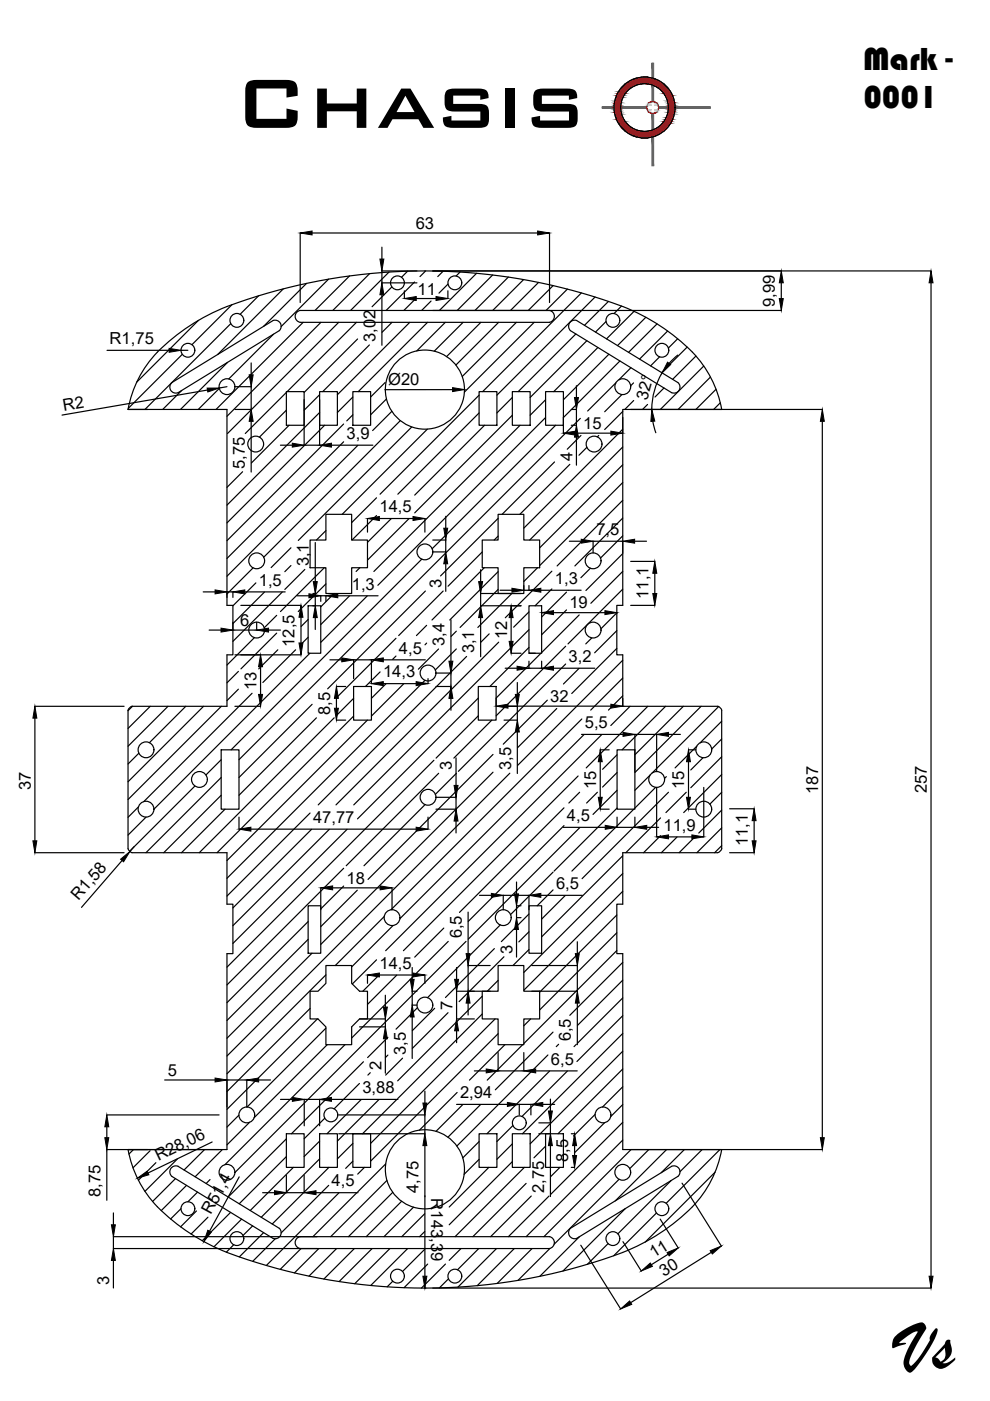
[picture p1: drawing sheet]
<svg xmlns="http://www.w3.org/2000/svg" width="210mm" height="297mm" viewBox="0 0 210 297" stroke-linecap="round" stroke-linejoin="round" font-family="sans-serif">
<defs><g id="words">
<text font-size="19.7" x="49.6" y="27.1">Chasis</text>
<text font-size="15.5" x="190.9" y="290.2">Vs</text>
<g font-size="7">
<text x="183" y="14.9">Mark -</text>
<text x="183" y="22.8">0001</text>
</g>
<g font-size="3.5">
<text x="88.1" y="48.5">63</text>
<text x="88.5" y="62.4">11</text>
<text x="164.3" y="65.1" transform="rotate(-90 164.3 65.1)">9,99</text>
<text x="23.3" y="72.9">R1,75</text>
<text x="79.6" y="72.5" transform="rotate(-90 79.6 72.5)">3,02</text>
<text x="82.3" y="81.7">Ø20</text>
<text x="13.6" y="87.1" transform="rotate(-10 13.6 87.1)">R2</text>
<text x="137.2" y="85.1" transform="rotate(-74 137.2 85.1)">32°</text>
<text x="73.5" y="93">3,9</text>
<text x="123.7" y="91">15</text>
<text x="51.9" y="99.4" transform="rotate(-90 51.9 99.4)">5,75</text>
<text x="121.4" y="97.8" transform="rotate(-90 121.4 97.8)">4</text>
<text x="80.5" y="108.6">14,5</text>
<text x="126.4" y="113.4">7,5</text>
<text x="54.9" y="124.2">1,5</text>
<text x="65.5" y="120.1" transform="rotate(-90 65.5 120.1)">3,1</text>
<text x="74.6" y="125">1,3</text>
<text x="93.6" y="124.7" transform="rotate(-90 93.6 124.7)">3</text>
<text x="117.6" y="123.8">1,3</text>
<text x="120.7" y="129">19</text>
<text x="137.5" y="127" transform="rotate(-90 137.5 127)">11,1</text>
<text x="50.9" y="132.7">6</text>
<text x="62.5" y="137.1" transform="rotate(-90 62.5 137.1)">12,5</text>
<text x="94.3" y="137" transform="rotate(-90 94.3 137)">3,4</text>
<text x="107.5" y="135.5" transform="rotate(-90 107.5 135.5)">12</text>
<text x="81.2" y="143.6">14,3</text>
<text x="84.6" y="138.6">4,5</text>
<text x="100.6" y="138.6" transform="rotate(-90 100.6 138.6)">3,1</text>
<text x="120.6" y="140.3">3,2</text>
<text x="54.4" y="146.4" transform="rotate(-90 54.4 146.4)">13</text>
<text x="116.7" y="148.8">32</text>
<text x="70" y="151.6" transform="rotate(-90 70 151.6)">8,5</text>
<text x="124" y="154.4">5,5</text>
<text x="6.5" y="167.6" transform="rotate(-90 6.5 167.6)">37</text>
<text x="95.8" y="163.3" transform="rotate(-90 95.8 163.3)">3</text>
<text x="108.4" y="163.3" transform="rotate(-90 108.4 163.3)">3,5</text>
<text x="126.4" y="167.4" transform="rotate(-90 126.4 167.4)">15</text>
<text x="145.1" y="167.4" transform="rotate(-90 145.1 167.4)">15</text>
<text x="173.5" y="168.3" transform="rotate(-90 173.5 168.3)">187</text>
<text x="196.5" y="168.2" transform="rotate(-90 196.5 168.2)">257</text>
<text x="66.4" y="174.5">47,77</text>
<text x="120.2" y="174.1">4,5</text>
<text x="140.7" y="176.1">11,9</text>
<text x="158.5" y="179.4" transform="rotate(-90 158.5 179.4)">11,1</text>
<text x="16.6" y="191.1" transform="rotate(-49 16.6 191.1)">R1,58</text>
<text x="73.5" y="187.4">18</text>
<text x="117.9" y="188.5">6,5</text>
<text x="97.9" y="199" transform="rotate(-90 97.9 199)">6,5</text>
<text x="108.6" y="202.2" transform="rotate(-90 108.6 202.2)">3</text>
<text x="80.5" y="205.4">14,5</text>
<text x="96" y="214.1" transform="rotate(-90 96 214.1)">7</text>
<text x="121.1" y="220.8" transform="rotate(-90 121.1 220.8)">6,5</text>
<text x="80.9" y="226.8" transform="rotate(-90 80.9 226.8)">2</text>
<text x="86.1" y="223.7" transform="rotate(-90 86.1 223.7)">3,5</text>
<text x="116.8" y="225.7">6,5</text>
<text x="35.6" y="228.1">5</text>
<text x="76.8" y="231.8">3,88</text>
<text x="97.5" y="232.8">2,94</text>
<text x="33.6" y="246.2" transform="rotate(-26 33.6 246.2)">R28,06</text>
<text x="70.3" y="251.5">4,5</text>
<text x="120.5" y="246.4" transform="rotate(-90 120.5 246.4)">8,5</text>
<text x="21.3" y="253.8" transform="rotate(-90 21.3 253.8)">8,75</text>
<text x="44.7" y="257.7" transform="rotate(-61 44.7 257.7)">R51,4</text>
<text x="88.7" y="252.9" transform="rotate(-90 88.7 252.9)">4,75</text>
<text x="91.4" y="254.1" transform="rotate(90 91.4 254.1)">R143,39</text>
<text x="115.4" y="252.9" transform="rotate(-90 115.4 252.9)">2,75</text>
<text x="138.6" y="266.8" transform="rotate(-32 138.6 266.8)">11</text>
<text x="23.2" y="272.4" transform="rotate(-90 23.2 272.4)">3</text>
<text x="140.8" y="270.7" transform="rotate(-32 140.8 270.7)">30</text>
</g>
</g></defs>
<!-- layer: 0 -->
<g fill="none" stroke="#000" stroke-width=".25">
<path d="M63.6 49.4v14.7M66.2 49.4h47.8M69.7 59.2l-10.1 10M74.1 58.5l-7.3 7.3M78.4 58l-7.8 7.8M81 52.4v2.5M82.5 57.7l-8.2 8.1M86.4 57.5l-1.3 1.3M87.9 59.8l-6 6M88.4 57.4h-7.4v2.6h7.4M90.2 57.4l-1.2 1.2M91.8 57.4h105.6"/>
<path d="M93.9 57.5l-1.1 1.1M97.5 57.7l-.8 .8M101 57.9l-7.8 7.9M104.5 58.3l-7.6 7.5M107.8 58.7l-7.1 7.1M111 59.3l-6.5 6.5M114.2 59.9l-6 5.9M116.5 49.4v14.7M165.7 60v3.3M197.4 60v210.6M35.9 74.3h-13.2M38.4 74.3h1.4"/>
<path d="M38.7 75.1l-11.5 11.5M42.1 67.9l-13.1 13.1M48.2 76.8l-9.9 10M48.9 68.6l-18.2 18.2M49.2 64.6l-8.5 8.5M53.3 76.9v2.6M54.8 62.7l-3.9 3.9M58 70.9l-9.5 9.4M59.2 70.1l-21.4 13.2M59.2 70.1a1.3 1.3 0 0 0 .2-1.6 1.3 1.3 0 0 0-1.5-.6l-21.5 13.2a1.28 1.28 0 0 0-.2 1.6 1.28 1.28 0 0 0 1.6 .6M60.1 61.2l-14 14M63 66.1l.6-.3h52.9a1.28 1.28 0 0 1 1 1.3 1.28 1.28 0 0 1-1 1.2h-52.9a1.28 1.28 0 0 1-1-.9 1.28 1.28 0 0 1 .4-1.3z"/>
<path d="M64.3 68.3l-18.5 18.5M65 60.1l-9.1 9.1M68 68.3l-19.9 20M71.8 68.3l-23.6 23.6M75.6 68.3l-14.7 14.7M75.8 71.9l-11.3 11.3M78.3 73.1l-9.9 9.9M81 62.5v10.7M83.1 60.8l-4.2 4.2M83.1 68.3l-2.1 2.1M85.7 61.7v1.6M86.9 68.3l-15.4 15.4"/>
<path d="M87.9 63.6l-2.3 2.2M88.3 63.3h4.1M90.6 68.3l-14.6 14.7M91.4 63.8l-2 2M91.8 65.8h73.9M94.4 68.3l-6 6.1M95 61.7v1.6M95 60.2l-1.9 2M98.2 68.3l-6.1 6.2M101.9 68.3l-7.2 7.3M105.7 68.3l-9 9.1M109.5 68.3l-11.5 11.5"/>
<path d="M113.3 68.3l-14.8 14.8M117.3 60.6l-5.3 5.2M120.3 61.3l-4.5 4.5M120.9 70.1l21.5 13.2M122.1 70.8l-12.2 12.2M122.2 68l21.5 13.1M122.3 67.9a1.3 1.3 0 0 0-1.6 .6 1.3 1.3 0 0 0 .2 1.6M123.3 62.1l-21 20.9M124.4 72.2l-12 12.1M126.2 63l-20.8 20.8M126.8 73.7l-9.4 9.3M128.5 68.2l-2.2 2.2"/>
<path d="M129 63.9l-5.1 5.1M129.1 75.1l-9.6 9.7M131.4 76.5l-11.9 12M131.8 64.9l-1.6 1.6M133.8 78l-2.6 2.5M134.4 66l-5.8 5.8M136.9 67.3l-6 6M139.3 68.7l-6 6M139.8 75.7l-1.9 1.9M140.4 79.1a14.8 14.8 0 0 0-2.2 7.7M141.6 70.2l-6 5.9M143.7 71.8l-2 2"/>
<path d="M143.7 75.3l-1.8 1.7M145.7 73.6l-5.4 5.4M147.6 75.5l-5 4.9M149.2 77.6l-9.2 9.2M150.6 79.9l-6.8 6.9M38.5 82.8l-4 4M44 82.7l-30.8 5.3M46.5 82.4l-4.5 4.4M48.1 82l-1.6 .3M49.8 82h3.5v4.8h-3.5M53.3 89.3v10.8M59.5 94.4h2.5"/>
<path d="M60.7 83h3.8v7.2h-3.8zM60.7 83.2l-8.7 8.7M60.7 87l-5.7 5.7M61.3 90.2l-8 8M64.5 84.7v9.7h3.3v-9.7M67.8 83h3.7v7.2h-3.7zM67.8 83.7l-3.3 3.3M67.8 87.5l-19.7 19.6M68.8 90.2l-20.7 20.7M70.3 94.4h8.8M72.9 89.9l-24.8 24.7M72.9 93.7l-24.8 24.7"/>
<path d="M74.8 83h3.8v7.2h-3.8zM74.8 84.2l-3.3 3.3M74.8 87.9l-1.3 1.3M75.9 94.4l-27.8 27.8M81.7 81.1l-3.1 3.1M81.9 84.6l-3.3 3.3M83.1 87.2l-4.1 4.1M84.9 89.2l-29 28.9M87.3 90.5l-24.1 24.1M90.6 91l-18.1 18M96 82.6h-14.4M101.6 83h3.8v7.2h-3.8z"/>
<path d="M101.6 83.8l-21 21M101.6 87.6l-17.3 17.2M102.7 90.2l-14.8 14.8M108.6 83h3.8v7.2h-3.8zM108.6 84.3l-3.2 3.3M108.6 88l-20.7 20.7M110.3 90.2l-31 31M115.7 83h3.8v7.2h-3.8zM115.7 84.8l-3.3 3.2M115.7 88.5l-35.6 35.6M117.6 97.9l-11.1 11.1M117.8 90.2l-26.2 26.1"/>
<path d="M119.5 88.5v3.3M120.8 98.5l-10.6 10.5M121.1 86.8h1.1v3.4h-1.1M122 91.8h7.5M122.2 81.8v2.5M122.2 92.7v5.9M123 88.7l-72.3 72.4M123.2 92.3l-2.9 2.9M124.4 94.8l-1.6 1.7M126.9 92.3l-.2 .3M130.6 81.2l-6 5.9M131.9 83.7l-3.7 3.6"/>
<path d="M132 87.2l-3.8 3.9M132 91l-20.9 21M132 94.8l-19.7 19.7M132 98.5l-17.6 17.7M132 88.5v3.3M133.7 86.8h40.6M134.3 81.2l-.6 .6M134.4 84.9l-1.9 1.9M137.3 85.8l-1.1 1M138.4 89.3l.6 2.5M140.8 82.3l-1.9 1.9M143.7 81.1a1.28 1.28 0 0 1 .3 1.6 1.28 1.28 0 0 1-1.6 .6"/>
<path d="M151.8 82.5l-4.3 4.3M152.7 85.4l-1.4 1.4M174.3 89.3v151.9M51.4 100l-3.3 3.3M61.7 116.1l-4.2 4.2M61.7 119.9l-1.3 1.3M66.8 115v8.3M69.1 109h5.5v5.5h3.3v5.9h-3.3v5.4h-5.5v-5.4h-3.4v-5.9h3.4zM69.1 112.5l-2 2M77.9 109.9v2.9M79.8 105.5l-5.2 5.3M79.8 109.3l-5.2 5.2"/>
<path d="M80.4 109.9h7.2M82.9 110l-5 5M86.7 110l-8.8 8.8M89.4 118.6l-40.4 40.4M90.1 109.9v2.9M91.8 114.5h2.7v2.5h-2.7M94.5 109.5v2.5M94.5 119.5v5.9M102.2 117l-7.2 7.3M105.6 109h5.5v5.5h3.3v5.9h-3.3v5.4h-5.5v-5.4h-3.4v-5.9h3.4zM105.6 109.9l-12.2 12.2M105.6 113.7l-.8 .8"/>
<path d="M120.7 114.8h2.5M125.8 117.2v-2.4h6.2v2.4M132 102.3l-17.6 17.6M132 106.1l-13.9 13.9M132 109.8l-10.1 10.2M132 113.6l-4.7 4.7M132 117.4l-7.8 7.8M133.7 119h5.1M134.6 114.8h2.5M43.1 125.5h2.5M44.3 133.6h2.6M48.1 125.5h1.3v1.2"/>
<path d="M49.4 131.9v1.7h5v-1.7M49.8 138.8h14M51.1 128.4h12.7M51.9 125.5h8.6M53.7 120.4l-5.6 5.5M53.9 135.2l-5.8 5.8M54.3 123.6l-4.9 4.8M56.1 125.5l-6.7 6.7M56.9 133.6h2.6M58.7 130.5l-2.7 2.6M58.7 134.2l-7.6 7.6M58.9 137.8l-4 4"/>
<path d="M59.8 125.5l-10.4 10.5M62.7 137.8l-7 6.9M63 126.3h2.5M63.8 130.9v5.4M64.6 120.7l-4.2 4.3M65.3 128.4h2.7v10.1h-2.7zM65.3 131.3l-1.5 1.5M65.3 135.1l-1.5 1.5M65.7 138.5l-33.1 33.1M66.3 125.8h.5v2.6h-.5M66.8 130.9v2.6M68 127.5v-1.2h1.1v1.2"/>
<path d="M68.8 120.4l-9.3 9.3M69.1 123.8l-5.9 5.9M69.9 139.9h2.6M70.8 125.8l-2.8 2.9M71.6 126.3h8.6M74.1 126.4l-6.1 6M76.3 120.4l-.8 .8M77.9 126.4l-9.9 9.8M81.3 139.9h8.9M84 135.3l-12.6 12.6M84 139.1l-.8 .7M90.2 125.3l-20.7 20.7"/>
<path d="M90.5 132.6l-2.2 2.2M90.5 136.4l-.4 .3M93 137.6l-4.3 4.3M94 125.3l-9.5 9.5M95.6 131.4v8.8M96.8 133.8l-1.2 1.1M96.8 137.6l-4.5 4.4M98.9 139.2l-31.4 31.5M101.9 120.8v2.5M101.9 130.9v8.3M102.7 120.4l-11.1 11.1M103.7 134.4l-1.8 1.8"/>
<path d="M105.6 121.2l-10.2 10.3M105.6 125l-8.1 8M105.7 136.2l-34.5 34.5M106 125.1h2.5M108.4 138.5h2.1M108.4 130.9v5.1M108.5 125.8l-7.2 7.2M110.5 125.8h-8.6v2.6h8.6M111.1 124.1v1h1.1v-1M112.2 128.4h2.6v10.1h-2.6zM112.2 129.7l-3.3 3.3M112.2 133.5l-37.2 37.2"/>
<path d="M112.2 137.3l-8.3 8.2M112.2 138.5h1.3M114 120.4l-2.9 2.9M114.7 125.1h8.5M114.7 138.5l-9.5 9.5M114.8 129.9v.2M117 121.1l-9.9 9.9M117 124.9l-3.5 3.5M117.4 129.9h10.9M119.9 137l-14.7 14.8M120.1 125.5l-5.3 5.3M120.1 129.3l-5.3 5.3"/>
<path d="M120.5 125.2h.1M122.8 130.4l-8 8M125.2 120.5l-2 2M125.5 135.3l-1.3 1.2M130.8 130.1v-.2l-3.4 3.4M130.8 133.7l-4.7 4.7M130.8 137.5l-9.6 9.5M132 121.1l-6.7 6.8M132 124.9l-11.6 11.6M132 140l-22.3 22.3M133.7 128.4h5.1M138.8 121.5v4.3"/>
<path d="M7.4 149.8h18.9M7.4 152.3v26M28.1 149.8l-1 .9M29.4 159.7l-2.3 2.3M31.9 149.8l-4.8 4.6M35.6 149.8l-8.5 8.4M39.4 149.8l-7.7 7.7M43.2 149.8l-16.1 16M46.9 159h3.8v12.6h-3.8zM46.9 149.8l-19.8 19.7M49.8 149.8h5.4M50.5 142.4l-2.4 2.4"/>
<path d="M50.5 146.1l-2.4 2.4M53.4 147l-22.9 23M55.2 141.4v5.8M66.2 149.3l-15.5 15.5M67.1 152.2l-16.4 16.4M70.9 152.2l-28.7 28.6M71.3 145.5h2M71.3 152.7h2M71.3 148.1v2.1M75 145.5h3.8v7.2h-3.8zM75 148.1l-3.6 3.6M75 151.8l-29 29"/>
<path d="M75 143.9v-4h3.8v5M77.9 152.7l-29.8 29.8M80.6 142.5l-3.1 3M81.3 144.9h6.9M81.8 145l-3 3.1M85.6 145l-6.8 6.8M90.1 144.2l-42 42M90.8 143.9v1M92.4 142.7h3.2v2.8h-3.2M95.6 148.1v2.5M101.4 145.5h3.8v7.2h-3.8zM101.4 148l-25.6 25.6"/>
<path d="M101.4 151.8l-8.9 8.9M104.3 152.7l-8.1 8M104.5 160l-26.5 26.5M105.2 148.1v1.6M107.1 141.7h2.5M109.7 149.8v2.9h-2.8M109.7 144.7v2.5M109.7 155.2v8.8M112.2 140.2v1.5h2.6v-1.5M116 148.4l-9.3 9.4M117.4 141.7h8.7M118 150.2l-8.3 8.3"/>
<path d="M119.9 140.8l-22.7 22.7M122.8 141.7l-3.3 3.3M123.3 155.7h8.8M123.4 152.4l-40.5 40.5M123.8 155.7l-39 39.1M127.3 159h1.9M127.6 155.7l-45.8 45.9M129.5 149.7l-22.6 .1M130.8 159h3.8v12.6h-3.8zM132 143.8l-6.8 6.8M132 147.5l-3 3.1M133.6 149.8l-4.1 4"/>
<path d="M137.4 149.8l-13.1 13M141.1 149.8l-9.2 9.2M141.7 155.7h2.6M144.9 149.8l-10.3 10.2M146 159h1.5M147.7 158.2l-4.6 4.6M148.7 149.8l-14.1 14M152.4 149.8l-14.1 14.1M153 152.9l-4.5 4.6M153 156.7l-2.1 2.1M28.4 179.5l-.9 1M29.3 171.1l-2.2 2.2"/>
<path d="M31 173.2l-3.9 3.9M41.3 166.7l-13.8 13.8M46.9 161.1l-3.2 3.2M46.9 164.8l-16 16M46.9 168.6l-12.2 12.2M47.7 171.6l-9.2 9.2M50.7 173.2v2.6M53.2 175.8h35M65.7 172.4l-17.6 17.6M66.1 175.8l-16.7 16.7M69.8 175.8l-20.4 20.5M73.6 175.8l-24.2 24.2"/>
<path d="M90.1 170.6l-12.9 13M90.8 173.2v2.6M92 161.2l-43.9 43.9M92.4 169h4.3v2.6h-4.3M93 164l-19.6 19.6M96.7 160.7v5.8M96.7 174.1v2.5M96.8 164l-4.5 4.4M104.5 163.7l-36.5 36.5M108.1 163.9l-60 60M119.4 175.4h8.9M119.6 171.3l-22.2 22.1"/>
<path d="M119.6 175l-20.3 20.4M122.6 164.5l-37.1 37.1M122.9 168l-2.3 2.3M122.9 175.4l-23.6 23.7M126.7 168l-2.3 2.3M127.3 171.6h1.9M127.3 161.5v7.5M130.8 160l-3 3.1M130.8 163.8l-3 3.1M130.8 167.6l-5.1 5.1M130.8 171.3l-13.3 13.4M130.8 173.2v2.2h3.8v-2.2"/>
<path d="M134.4 171.6l-13.1 13.1M134.6 163.6v-7.9h4.6v7.9M137.1 175.4h2.5M137.8 164.3l-3.2 3.3M139 166.9l-4.4 4.4M139.2 166.9v10.5M140 173.4l-7.3 7.4M140 177.2l-3.5 3.6M141.3 164.7l-.4 .3M141.7 168l-18.3 18.3M141.7 177.4h5M143.5 177.5l-3.3 3.3"/>
<path d="M145.5 168l-4.3 4.3M146 171.6h1.5M146 161.5v7.5M147.3 177.5l-3.3 3.3M149.1 160.7l-2.6 2.5M149.2 166.9v10.5M153 160.5l-6.5 6.5M153 164.2l-8 8.1M153 168l-2.5 2.5M153 171.8l-4.8 4.8M153 175.5l-5.2 5.3M153 179.3l-1.5 1.5"/>
<path d="M154.7 171.5h5.2M159.9 174v4.3M7.4 180.8h18.9M25.9 182.4l-8.6 10M65.3 192h2.7v10.1h-2.7zM65.3 195.4l-17.2 17.2M65.3 199.2l-17.2 17.2M68 188.2v4.7M70.5 188.2h10.1M72.9 184.1l-24.8 24.7M72.9 187.9l-4.9 4.8M75.8 188.7l-7.8 7.8"/>
<path d="M81.4 194.3l-10.3 10.4M83.1 188.2v4.7M83.3 196.2l-8.7 8.8M94.1 196.8l-6.2 6.1M95 199.6l-7.1 7.1M98.8 199.6l-49 49M99.3 193.4v8.8M101.7 189.8h2.5M106.1 196.1l-15.5 15.4M106.7 192.9v-3.1h5.5v3.1M109.5 187v2.5M109.5 197.1v5.8"/>
<path d="M110.5 192h-1v2.6h1M112.2 192h2.6v10.1h-2.6zM112.2 193.8l-5.9 5.8M112.2 197.6l-2.2 2.1M114.7 189.8h8.8M117.3 184.9l-9.1 9M117.3 188.7l-3.4 3.3M119.8 189.9l-5 5M122.4 199.7v2.5M130.8 194l-16.4 16.4M130.8 197.8l-16.4 16.3M132 181.4l-17.2 17.2"/>
<path d="M132 185.2l-20.9 21M132 189l-20.9 20.9M154.7 180.8h5.2M65.7 213.8l-17.6 17.6M66.1 202.1l-18 18M67.3 216l-19.2 19.2M69.1 204.7h5.5v3.8l1.6 1.7h1.7v5.8h-1.7l-1.6 1.7v3.8h-5.5v-3.8l-1.7-1.7h-1.7v-5.8h1.7l1.7-1.7zM69.1 206.7l-21 21M69.1 218l-16.7 16.7M76.2 216h5.5v1.7h-5.5M77.9 206.7v1.8M79.8 203.5l-5.1 5.1"/>
<path d="M80.3 206.8l-3.4 3.4M80.4 206.7h7.2M81.7 211v2.5M82.2 219.9l-4.3 4.3M84.1 206.8l-6.2 6.2M87.4 205.1v2.5M87.4 215.6v8.8M87.9 206.8l-13.3 13.3M88.4 210.2h-1v2.9h1M88.5 213.7l-4.5 4.5M90.1 206.7v1.8M92.2 213.8l-4.8 4.7"/>
<path d="M95 214.7l-7.6 7.6M96.8 205.1v2.5M96.8 218.6v2.5M99.3 212.7v2.5M102.2 211.2l-17.9 18M102.2 215l-17.9 17.9M103.9 204.7h-4.6v5.5M103.9 210.2h-7.1v5.8h3.8M104.8 201.1l-10.4 10.4M105 216l-26.4 26.4M105.6 204.7h5.5v5.5h3.3v5.8h-3.3v5.5h-5.5v-5.5h-3.4v-5.8h3.4zM105.6 207.9l-2.3 2.3"/>
<path d="M105.6 219.2l-27 27M106.8 202.9l-9.5 9.5M112.2 201.3l-3.4 3.4M112.5 216l-1.4 1.5M112.7 204.7h9.7v5.5h-9.7M117.3 218.8l-12.3 12.3M122.4 212.7v8.8M130.8 201.5l-19.7 19.8M132 204l-11.2 11.3M132 207.8l-9.6 9.6M132 211.6l-9.6 9.6M132 215.3l-9.7 9.8"/>
<path d="M132 219.1l-21.2 21.3M22.6 236.4h23.9M22.6 238.9v2.3M34.9 229h10.7M48.1 229h4.2v5.7M50.6 236.4l-2.5 2.6M52.9 238l-4.8 4.7M54.8 229h2.6M59.5 233.1h2.5M64.5 238.7v-5.6h3.3v5.6M68.9 237.1l-4.4 4.3M69.4 221.5l-15.5 15.5"/>
<path d="M70.3 233.1h14.1M71.8 236.4h18.3v4h-18.3M73.1 221.5l-25.4 25.4M76.2 229.7l-5.4 5.4M76.6 233.1l-7.3 7.3M77.1 225.1l-15.3 15.3M78.5 227.4l-.5 .5M80.3 233.1l-8.8 8.8M81.7 220.2v7.3M82.2 223.7l-.5 .5M84.1 233.1l-7.2 7.3M85.4 224.4l-3.6 3.5"/>
<path d="M90.1 231.3v2.6M96.8 234.2h10.8M96.9 231.6l-8 8M98.1 234.2l-5.7 5.7M100.6 227.1h2.5M101.9 234.2l-6.9 6.9M105.6 223.2v3.9h5.5v-3.9M107.1 221.5l-7.6 7.5M108.7 238.6l-3.3 3.4M110.1 236.4v-2.2h2.5v2.2M110.8 221.5l-7.5 7.5M113.6 227.1h8.8"/>
<path d="M114.2 238.1h2.5v2.3h-2.5M115.1 234.2h2.5M116.2 223.7l-19.3 19.3M116.5 227.1l-13.3 13.3M116.7 233v2.5M118.4 221.4l-.5 .5M120.3 227.1l-9.6 9.6M122.2 221.4l-.5 .5M126.2 236.3l-4.6 4.6M128.2 238l-6.3 6.4M132 222.9l-19.6 19.6M132 226.6l-13.7 13.8"/>
<path d="M132 230.4l-4.3 4.3M132 234.2l-2.5 2.5M132 238l-15.3 15.3M24 257.2v2.5M27.2 243.7a24.7 24.7 0 0 0 10.3 15.8 47.7 47.7 0 0 0 17 8.2 120.6 120.6 0 0 0 35.6 5.4M28.3 243.7l-1 1M31.8 244l-3.6 3.6M33.1 246.5l-3.8 3.7M37.2 249.9l-4.9 4.8M37.6 245.7l-6.9 6.9M37.8 247.3a1.28 1.28 0 0 0-1.6 .5 1.28 1.28 0 0 0 .2 1.6l21.5 13.2a1.3 1.3 0 0 0 1.5-.6 1.3 1.3 0 0 0-.2-1.6l-21.4-13.1M38.4 256.3l-2.2 2.2"/>
<path d="M39.5 251.3l-5.3 5.4M41.7 256.7l-3.4 3.4M41.9 252.8l-2.1 2M43.4 243.7l-4.4 4.4M44.1 258.1l-3.6 3.5M44.5 250.1l-.8 .8M45 242.1l-13.6 6.6M47.1 243.7l-5.7 5.8M48.9 257.1l-6 6M50.7 249.5l-6.3 11.5M51.2 258.5l-5.8 5.8M53.6 259.9l-2.1 2"/>
<path d="M55.7 252.9h2.5M60.7 240.4h3.8v7.1h-3.8zM60.7 241.5l-12.2 12.2M60.7 245.2l-10 10M60.7 249.2v3.7h3.8v-3.7M62.2 247.5l-9.1 9.2M67 252.9h8.9M67.8 240.4h3.7v7.1h-3.7zM67.8 241.9l-3.3 3.3M67.8 245.7l-12.4 12.4M69.7 251.3l-10.1 10.1M69.7 247.5l-12 12"/>
<path d="M71.9 252.9l-15.4 15.4M74.8 240.4h3.8v7.1h-3.8zM74.8 242.4l-3.3 3.3M74.8 246.2l-1.5 1.5M75.6 252.9l-9.3 9.3M77.3 247.5l-1.5 1.4M81.8 246.8l-6 5.9M82 250.3l-11.9 11.9M83.3 252.8l-9.4 9.4M85.1 254.7l-7.5 7.5M87.7 256l-6.3 6.2M90 257.3l-4.8 4.9"/>
<path d="M90.1 242.9v27.7M101.6 240.4h3.8v7.1h-3.8zM101.6 242l-3.5 3.5M101.6 245.8l-3.2 3.2M103.6 247.5l-8.4 8.4M108.6 240.4h3.8v7.1h-3.8zM108.6 242.5l-3.2 3.3M108.6 246.3l-13.4 13.4M111.2 247.5l-14.7 14.7M111.5 250.9l-11.2 11.3M112.6 253.6l-8.6 8.6M115.7 240.4h3.8v7.1h-3.8z"/>
<path d="M115.7 243l-2.5 2.5M116.4 253.6l-8.6 8.6M116.7 242.9v10.8M118.7 247.5l-2 2M121.1 240.4h.7M121.1 247.5h.7M121.8 242.9v2.1M131.3 250l-13.8 13.8M132 241.7l-20.4 20.5M132.6 256.3l-13.3 13.2M133.8 243.7l-18.5 18.5M137.6 243.7l-4.1 4.1"/>
<path d="M139.2 257.2l-9.1 9M140 258.5l3.8 6.1M141.3 243.7l-10.8 10.9M142.3 250.3l-11.3 11.3M142.4 247.3l-21.5 13.1a1.3 1.3 0 0 0-.2 1.6 1.3 1.3 0 0 0 1.6 .6M142.4 247.3a1.28 1.28 0 0 1 1.6 .5 1.28 1.28 0 0 1-.3 1.6M143.7 249.4l-21.5 13.2M144.6 250.9l8.3 13.3M145.1 243.7l-4.9 4.9M148.9 243.7l-4.7 4.7M151.6 248.5l-14.8 14.8M152.6 243.7l-11.4 11.4"/>
<path d="M153 243.7a24.7 24.7 0 0 1-10.3 15.8 47.6 47.6 0 0 1-17.1 8.2 120.6 120.6 0 0 1-35.5 5.4M174.3 243.7h-42.3v-41.5h-1.2v-10.5h1.2v-10.9h20.2l.7-.6 .1-.2v-29.4l-.3-.5-.5-.3h-20.2v-11h-1.2v-10.4h1.2v-41.6h21a24.7 24.7 0 0 0-10.3-15.8 44.7 44.7 0 0 0-14.9-7.5 119.5 119.5 0 0 0-82.2 2.6 39.4 39.4 0 0 0-14.5 11.2 23.5 23.5 0 0 0-3.9 9.5h20.9v41.6h1.3v10.4h-1.3v11h-20.1l-.7 .5-.1 .3-.1 29.4 .4 .5 .5 .3h20.1v10.9h1.3v10.5h-1.3v41.5h-25.5v10.8M24 267.2v5.9M49.6 263.9l-1.6 1.6M55.9 261.3l-5.2 5.2M58.4 262.6l-4.8 4.8M63.7 262.2a1.28 1.28 0 0 0-1.1 1.3 1.28 1.28 0 0 0 1 1.2h52.9a1.29 1.29 0 0 0 1-1.2 1.29 1.29 0 0 0-1-1.3h-92.5v2.5h43.2M63.8 264.7l-4.4 4.4M67.6 264.7l-5.2 5.2M71.4 264.7l-5.9 5.9M75.1 264.7l-6.4 6.5M78.9 264.7l-7 7"/>
<path d="M82.7 264.7l-7.5 7.5M83.3 271.6l-1.2 1.2M86.4 264.7l-7.8 7.8M90.1 261.1l-1.1 1.1M90.1 264.9l-4.8 4.7M90.1 273.1h.1M90.7 268l-5 5M91.8 273.1h105.6M94.4 268l-5 5.1M95.1 271.1l-1.9 2M97.7 264.7l-2.5 2.5M101.5 264.7l-4.5 4.5"/>
<path d="M105.3 264.7l-8.2 8.2M109 264.7l-7.8 7.9M112.8 264.7l-7.4 7.4M116.6 264.7l-6.8 6.8M122.8 262.2l-8.3 8.4M123.1 264l8.5 13.5M128.9 263.7l-4.4 4.4M132.1 263.3l3.9 6.2M141.7 265.9l-3.6 2.2M150.8 265.5l-17.1 10.7"/>
<circle cx="136.7" cy="22.8" r="6.5"/>
<circle cx="136.7" cy="22.8" r="5.1"/>
<circle cx="84.3" cy="60" r="1.47"/>
<circle cx="96.4" cy="60" r="1.47"/>
<circle cx="39.8" cy="74.3" r="1.47"/>
<circle cx="50.2" cy="67.9" r="1.47"/>
<circle cx="129.9" cy="67.9" r="1.47"/>
<circle cx="140.3" cy="74.3" r="1.47"/>
<circle cx="48.1" cy="82" r="1.68"/>
<circle cx="54.2" cy="94.2" r="1.68"/>
<circle cx="90.1" cy="82.6" r="8.4"/>
<circle cx="126" cy="94.2" r="1.68"/>
<circle cx="132" cy="82" r="1.68"/>
<circle cx="54.4" cy="118.9" r="1.68"/>
<circle cx="90.1" cy="117" r="1.68"/>
<circle cx="125.8" cy="118.9" r="1.68"/>
<circle cx="54.4" cy="133.6" r="1.68"/>
<circle cx="125.8" cy="133.6" r="1.68"/>
<circle cx="31" cy="159" r="1.68"/>
<circle cx="90.8" cy="142.7" r="1.68"/>
<circle cx="149.2" cy="159" r="1.68"/>
<circle cx="31" cy="171.6" r="1.68"/>
<circle cx="42.3" cy="165.3" r="1.68"/>
<circle cx="90.8" cy="169" r="1.68"/>
<circle cx="139.2" cy="165.3" r="1.68"/>
<circle cx="149.2" cy="171.6" r="1.68"/>
<circle cx="83.1" cy="194.6" r="1.68"/>
<circle cx="106.7" cy="194.6" r="1.68"/>
<circle cx="90.1" cy="213.1" r="1.68"/>
<circle cx="52.3" cy="236.4" r="1.68"/>
<circle cx="70.2" cy="236.4" r="1.47"/>
<circle cx="110.1" cy="238.1" r="1.47"/>
<circle cx="127.9" cy="236.4" r="1.68"/>
<circle cx="39.8" cy="256.3" r="1.47"/>
<circle cx="48.1" cy="248.6" r="1.68"/>
<circle cx="90.1" cy="247.9" r="8.4"/>
<circle cx="132" cy="248.6" r="1.68"/>
<circle cx="140.3" cy="256.3" r="1.47"/>
<circle cx="50.2" cy="262.6" r="1.47"/>
<circle cx="84.3" cy="270.6" r="1.47"/>
<circle cx="96.4" cy="270.6" r="1.47"/>
<circle cx="129.9" cy="262.6" r="1.47"/>
</g>
<g fill="#000" stroke="#000" stroke-width=".21">
<path d="M63.6 49.4l2.6-.4v.8zM80.5 54.9h.9l-.4 2.5zM114 49l2.5 .4-2.5 .4zM165.7 57.4l.4 2.6h-.9zM197.4 57.4l.4 2.6h-.8zM35.9 73.9l2.5 .4-2.5 .4zM52.8 79.5h.9l-.4 2.5zM81 60l.4 2.5h-.9zM85.7 63.3l2.6-.4v.8zM92.4 62.9l2.6 .4-2.6 .4zM141.5 76.8l.7 .5-1.8 1.8zM165.2 63.3h.9l-.4 2.5z"/>
<path d="M43.9 82.3h2.6l-2.4 .8zM53.3 86.8l.4 2.5h-.9zM62 94l2.5 .4-2.5 .4zM67.8 94.4l2.5-.4v.8zM96 82.2l2.5 .4-2.5 .4zM121.8 84.3h.8l-.4 2.5zM122.2 90.2l.4 2.5h-.8zM119.5 91.8l2.5-.4v.9zM129.5 91.4l2.5 .4-2.5 .5zM138.2 86.8l.6 2.5-.8 .1zM174.3 86.8l.5 2.5h-.9zM77.9 109.9l2.5-.4v.9z"/>
<path d="M87.6 109.5l2.5 .4-2.5 .5zM94.1 112h.8l-.4 2.5zM94.5 117l.4 2.5h-.8zM123.2 114.3l2.6 .5-2.6 .4zM132 114.8l2.6-.5v.9zM45.6 125.1l2.5 .4-2.5 .4zM46.9 133.2l2.5 .4-2.5 .4zM49.4 125.5l2.5-.4v.8zM54.4 133.6l2.5-.4v.8zM63.8 128.4l.4 2.5h-.8zM63.4 136.3h.8l-.4 2.5zM65.5 125.9l2.5 .4-2.5 .4z"/>
<path d="M66.8 128.4l.5 2.5h-.9zM66.4 123.3h.9l-.5 2.5zM69.1 126.3l2.5-.4v.8zM72.5 139.5l2.5 .4-2.5 .4zM78.8 139.9l2.5-.4v.8zM101.5 123.3h.8l-.4 2.5zM101.9 128.4l.4 2.5h-.8zM108.4 128.4l.4 2.5h-.9zM107.9 136h.9l-.4 2.5zM108.5 124.7l2.6 .4-2.6 .5zM112.2 125.1l2.5-.4v.9zM114.8 129.9l2.6-.4v.8z"/>
<path d="M128.3 129.5l2.5 .4-2.5 .4zM138.8 119l.5 2.5h-.9zM138.4 125.8h.9l-.5 2.6zM7.4 149.8l.4 2.5h-.8zM55.2 138.8l.5 2.6h-.9zM54.8 147.2h.9l-.5 2.6zM71.3 145.5l.4 2.6h-.8zM70.9 150.2h.8l-.4 2.5zM78.8 144.9l2.5-.4v.9zM88.2 144.5l2.6 .4-2.6 .5zM95.6 145.5l.4 2.6h-.8zM95.2 140.2h.8l-.4 2.5z"/>
<path d="M105.2 149.7l2.5-.4v.8zM109.3 147.2h.8l-.4 2.6zM109.7 152.7l.4 2.5h-.8zM109.6 141.3l2.6 .4-2.6 .4zM114.8 141.7l2.6-.4v.8zM129.5 149.3l2.5 .4-2.5 .4zM132.1 155.3l2.5 .4-2.5 .4zM139.2 155.7l2.5-.4v.8zM7 178.3h.8l-.4 2.5zM50.7 175.8l2.5-.4v.8zM88.2 175.4l2.6 .4-2.6 .4zM96.7 171.6l.4 2.5h-.8z"/>
<path d="M96.3 166.5h.8l-.4 2.5zM127.3 159l.4 2.5h-.8zM126.9 169h.8l-.4 2.6zM128.3 175l2.5 .4-2.5 .4zM134.6 175.4l2.5-.4v.8zM139.2 177.4l2.5-.4v.8zM146 159l.4 2.5h-.8zM145.6 169h.8l-.4 2.6zM146.7 177l2.5 .4-2.5 .4zM159.9 171.5l.4 2.5h-.8zM159.5 178.3h.8l-.4 2.5zM25.6 182.2l1.9-1.7-1.3 2.2z"/>
<path d="M68 188.2l2.5-.4v.9zM80.6 187.8l2.5 .4-2.5 .5zM104.2 189.4l2.5 .4-2.5 .5zM109.1 189.5h.8l-.4 2.5zM109.5 194.6l.4 2.5h-.8zM112.2 189.8l2.5-.4v.9zM77.9 206.7l2.5-.4v.8zM81.3 213.5h.8l-.4 2.5zM87 207.6h.8l-.4 2.6zM87.4 213.1l.4 2.5h-.8zM87.6 206.3l2.5 .4-2.5 .4zM96.4 207.6h.8l-.4 2.6z"/>
<path d="M96.8 216l.4 2.6h-.8zM99.3 210.2l.4 2.5h-.9zM98.8 202.2h.9l-.4 2.5zM122 202.2h.8l-.4 2.5zM122.4 210.2l.4 2.5h-.8zM22.6 236.4l.5 2.5h-.9zM45.6 228.6l2.5 .4-2.5 .4zM52.3 229l2.5-.4v.8zM62 232.7l2.5 .4-2.5 .4zM67.8 233.1l2.5-.4v.8zM81.7 217.7l.4 2.5h-.8zM89.7 233.9h.8l-.4 2.5z"/>
<path d="M103.1 226.6l2.5 .5-2.5 .4zM107.6 233.7l2.5 .5-2.5 .4zM111.1 227.1l2.5-.5v.9zM112.6 234.2l2.5-.5v.9zM116.3 235.5h.8l-.4 2.6zM22.2 241.2h.9l-.5 2.5zM23.6 259.7h.9l-.5 2.5zM29.1 249.8l2.1-1.5 .4 .8zM58.2 252.5l2.5 .4-2.5 .4zM64.5 252.9l2.5-.4v.8zM90.1 240.4l.4 2.5h-.8zM116.7 240.4l.4 2.5h-.8z"/>
<path d="M121.8 240.4l.4 2.5h-.8zM121.4 245h.8l-.4 2.5zM173.9 241.2h.9l-.5 2.5zM24 264.7l.5 2.5h-.9zM44.1 260.8l.7 .4-1.6 2.1zM89.7 270.6h.8l-.4 2.5zM131.6 277.5l1.9-1.7 .4 .7zM136 269.5l1.9-1.7 .4 .7zM141.4 265.6l2.4-1-1.9 1.7zM150.6 265.2l2.3-1-1.9 1.7zM197 270.6h.8l-.4 2.5z"/>
</g>
<g fill="#636466" stroke="#636466" stroke-width=".21">
<path d="M138.2 13.4h.4z"/>
<path d="M138.4 21.6h.2z"/>
<path d="M138.2 21.6h.2z"/>
<path d="M142.4 22.6h8.2z"/>
<path d="M139.6 22.6h2.8z"/>
<path d="M142.4 22.8h8.2v.2z"/>
<path d="M139.6 23h2.8z"/>
<path d="M138.4 24.1l.2-.1z"/>
<path d="M138.2 24.1h.4v4.2z"/>
<path d="M138.2 13.4l.4 3.8v-3.8zM138.2 13.4l.4 3.8h-.4zM138.2 17.2l.4 .2v-.2zM138.2 17.2l.4 .2h-.4z"/>
<path d="M138.2 17.4l.4 4.2v-4.2zM138.2 17.4l.4 4.2h-.4z"/>
<path d="M142.4 22.6h8.2zM142.4 22.6h8.2z"/>
<path d="M130.9 22.6h6.3zM130.9 22.6h6.3z"/>
<path d="M142.4 22.6l8.2 .2v-.2zM142.4 22.6l8.2 .2h-8.2z"/>
<path d="M139.6 22.6l2.8 .2v-.2zM139.6 22.6l2.8 .2h-2.7z"/>
<path d="M130.9 22.6l6.2 .2 .1-.2zM130.9 22.6l6.2 .2h-6.2z"/>
<path d="M127.7 22.6l3.2 .2v-.2zM127.7 22.6l3.2 .2h-3.2z"/>
<path d="M130.9 22.8l6.3 .2-.1-.2zM130.9 22.8l6.3 .2h-6.3z"/>
<path d="M127.7 22.8l3.2 .2v-.2zM127.7 22.8l3.2 .2h-3.2z"/>
<path d="M142.4 22.8v.2h8.2zM142.4 23h8.2z"/>
<path d="M139.7 22.8l2.7 .2v-.2zM139.7 22.8l2.7 .2h-2.8z"/>
<path d="M139.6 23h2.8zM139.6 23h2.8z"/>
<path d="M138.2 24l.2 .1zM138.2 24l.2 .1z"/>
<path d="M138.2 24.1v4.2h.4zM138.2 28.3h.4l-.4 .1zM138.2 28.4h.4v-.1z"/>
<path d="M138.2 28.4l.4 6.8v-6.8zM138.2 28.4l.4 6.8h-.4z"/>
</g>
<g fill="#991b1e" stroke="#991b1e" stroke-width=".21">
<path d="M138.2 21.6h.4z"/>
<path d="M138 24h.8z"/>
<path d="M138.2 21.6h.6zM138 21.6h.8z"/>
<path d="M138 21.6l1 .1zM137.8 21.7h1.2z"/>
<path d="M137.8 21.7l1.4 .1-.2-.1zM137.6 21.8l.2-.1 1.4 .1z"/>
<path d="M137.6 21.8l1.8 .2-.2-.2zM137.6 21.8l1.8 .2h-2z"/>
<path d="M137.4 22l2.1 .2-.1-.2zM137.4 22l2.1 .2h-2.2z"/>
<path d="M137.3 22.2l2.3 .2-.1-.2zM137.3 22.2l2.3 .2h-2.4z"/>
<path d="M137.2 22.4l2.4 .2v-.2zM137.2 22.4l2.4 .2h-2.4z"/>
<path d="M137.2 22.6l2.5 .2-.1-.2zM137.2 22.6l2.5 .2h-2.6z"/>
<path d="M137.1 22.8l2.5 .2 .1-.2zM137.1 22.8l2.5 .2h-2.4z"/>
<path d="M137.2 23l2.4 .2v-.2zM137.2 23l2.4 .2h-2.4z"/>
<path d="M137.2 23.2l2.3 .2 .1-.2zM137.2 23.2l2.3 .2h-2.2z"/>
<path d="M137.3 23.4l2.1 .2 .1-.2zM137.3 23.4l2.1 .2h-2z"/>
<path d="M137.4 23.6l1.8 .2 .2-.2zM137.4 23.6l1.8 .2h-1.6z"/>
<path d="M137.6 23.8l1.4 .1 .2-.1zM137.6 23.8l1.4 .1h-1.2z"/>
<path d="M137.8 23.9h1.2zM137.8 23.9l1 .1z"/>
<path d="M138 24h.6zM138.2 24h.4z"/>
<path d="M136.4 16.3l1 .1zM135.9 16.4h1.5z"/>
<path d="M135.9 16.4l2 .1zM135.4 16.5h2.5z"/>
<path d="M135.4 16.5l3.1 .1zM134.9 16.6l.5-.1 3.1 .1z"/>
<path d="M134.9 16.6l4 .2-.4-.2zM134.4 16.8l.5-.2 4 .2z"/>
<path d="M134.4 16.8l5 .2-.5-.2zM133.9 17l.5-.2 5 .2z"/>
<path d="M133.9 17l6 .2-.5-.2zM133.4 17.2l.5-.2 6 .2z"/>
<path d="M133.4 17.2l6.9 .3-.4-.3zM133 17.5l.4-.3 6.9 .3z"/>
<path d="M133 17.5l7.7 .2-.4-.2zM132.6 17.7l.4-.2 7.7 .2z"/>
<path d="M136.9 17.7l3.8 .1zM136.9 17.7l3.8 .1z"/>
<path d="M132.6 17.7h3.8zM132.6 17.8h3.4z"/>
<path d="M137.3 17.8h3.4zM137.3 17.8h3.4z"/>
<path d="M132.6 17.8h3.4zM132.6 17.8h3.3z"/>
<path d="M137.4 17.8l3.4 .1zM137.4 17.8l3.4 .1z"/>
<path d="M132.6 17.8h3.3zM132.5 17.9h3z"/>
<path d="M137.8 17.9l3.2 .1-.2-.1zM137.8 17.9l3.2 .1z"/>
<path d="M132.5 17.9l2.6 .1 .4-.1zM132.4 18l.1-.1 2.6 .1z"/>
<path d="M138.2 18l2.9 .1-.1-.1zM138.2 18l2.9 .1h-2.5z"/>
<path d="M132.4 18l2.3 .1 .4-.1zM132.2 18.1l.2-.1 2.3 .1z"/>
<path d="M138.6 18.1h2.5zM138.6 18.1h2.5z"/>
<path d="M132.2 18.1h2.5zM132.2 18.1h2.5z"/>
<path d="M138.6 18.1l2.7 .2-.2-.2zM138.6 18.1l2.7 .2h-2.2z"/>
<path d="M132.2 18.1l2.1 .2 .4-.2zM132.2 18.1l2.1 .2h-2.3z"/>
<path d="M139.1 18.3l2.4 .2-.2-.2zM139.1 18.3l2.4 .2h-2.2z"/>
<path d="M132 18.3l2 .2 .3-.2zM131.8 18.5l.2-.2 2 .2z"/>
<path d="M139.3 18.5l2.2 .1zM139.3 18.5l2.2 .1z"/>
<path d="M131.8 18.5h2.2zM131.8 18.5l2.1 .1z"/>
<path d="M139.4 18.6l2.4 .2-.3-.2zM139.4 18.6l2.4 .2h-2z"/>
<path d="M131.8 18.6l1.7 .2 .4-.2zM131.8 18.6l1.7 .2h-1.9z"/>
<path d="M139.8 18.8l2 .1zM139.8 18.8l2 .1z"/>
<path d="M131.6 18.8h1.9zM131.6 18.8l1.8 .1z"/>
<path d="M139.9 18.9l2.1 .2-.2-.2zM139.9 18.9l2.1 .2h-1.8z"/>
<path d="M131.5 18.9l1.7 .2 .2-.2zM131.5 18.9l1.7 .2h-1.9z"/>
<path d="M140.2 19.1l1.9 .3-.1-.3zM140.2 19.1l1.9 .3h-1.8z"/>
<path d="M131.3 19.1l1.7 .3 .2-.3zM131.3 19.1l1.7 .3h-1.8z"/>
<path d="M140.3 19.4l1.9 .1-.1-.1zM140.3 19.4l1.9 .1h-1.7z"/>
<path d="M131.2 19.4l1.6 .1 .2-.1zM131.2 19.4l1.6 .1h-1.7z"/>
<path d="M140.5 19.5l1.9 .3-.2-.3zM140.5 19.5l1.9 .3h-1.7z"/>
<path d="M131.1 19.5l1.5 .3 .2-.3zM131.1 19.5l1.5 .3h-1.7z"/>
<path d="M140.7 19.8h1.7zM140.7 19.8h1.7z"/>
<path d="M130.9 19.8h1.7zM130.9 19.8h1.7z"/>
<path d="M140.7 19.8l1.9 .4-.2-.4zM140.7 19.8l1.9 .4h-1.6z"/>
<path d="M130.9 19.8l1.4 .4 .3-.4zM130.9 19.8l1.4 .4h-1.6z"/>
<path d="M141 20.2l1.6 .1zM141 20.2l1.6 .1z"/>
<path d="M130.7 20.2h1.6zM130.7 20.2l1.6 .1z"/>
<path d="M141 20.3l1.7 .3-.1-.3zM141 20.3l1.7 .3h-1.5z"/>
<path d="M130.7 20.3l1.4 .3 .2-.3zM130.7 20.3l1.4 .3h-1.5z"/>
<path d="M141.2 20.6l1.6 .2-.1-.2zM141.2 20.6l1.6 .2h-1.5z"/>
<path d="M130.6 20.6l1.4 .2 .1-.2zM130.6 20.6l1.4 .2h-1.5z"/>
<path d="M141.3 20.8l1.6 .2-.1-.2zM141.3 20.8l1.6 .2h-1.5z"/>
<path d="M130.5 20.8l1.4 .2 .1-.2zM130.5 20.8l1.4 .2h-1.4z"/>
<path d="M141.4 21l1.5 .3v-.3zM141.4 21l1.5 .3h-1.4z"/>
<path d="M130.5 21l1.3 .3 .1-.3zM130.5 21l1.3 .3h-1.4z"/>
<path d="M141.5 21.3l1.5 .2-.1-.2zM141.5 21.3l1.5 .2h-1.5z"/>
<path d="M130.4 21.3l1.4 .2v-.2zM130.4 21.3l1.4 .2h-1.5z"/>
<path d="M141.5 21.5l1.5 .3v-.3zM141.5 21.5l1.5 .3h-1.4z"/>
<path d="M130.3 21.5l1.4 .3 .1-.3zM130.3 21.5l1.4 .3h-1.4z"/>
<path d="M141.6 21.8l1.4 .1v-.1zM141.6 21.8l1.4 .1h-1.4z"/>
<path d="M130.3 21.8l1.4 .1v-.1zM130.3 21.8l1.4 .1h-1.4z"/>
<path d="M141.6 21.9l1.5 .4-.1-.4zM141.6 21.9l1.5 .4h-1.4z"/>
<path d="M130.3 21.9l1.3 .4 .1-.4zM130.3 21.9l1.3 .4h-1.4z"/>
<path d="M141.7 22.3h1.4zM141.7 22.3h1.4z"/>
<path d="M130.2 22.3h1.4zM130.2 22.3h1.4z"/>
<path d="M141.7 22.3l1.4 .5v-.5zM141.7 22.3l1.4 .5h-1.4z"/>
<path d="M130.2 22.3l1.4 .5v-.5zM130.2 22.3l1.4 .5h-1.4z"/>
<path d="M141.7 22.8l1.4 .5v-.5zM141.7 22.8l1.4 .5h-1.4z"/>
<path d="M130.2 22.8l1.4 .5v-.5zM130.2 22.8l1.4 .5h-1.4z"/>
<path d="M141.7 23.3h1.4zM141.7 23.3h1.4z"/>
<path d="M130.2 23.3h1.4zM130.2 23.3h1.4z"/>
<path d="M141.7 23.3l1.3 .4 .1-.4zM141.7 23.3l1.3 .4h-1.4z"/>
<path d="M130.2 23.3l1.5 .4-.1-.4zM130.2 23.3l1.5 .4h-1.4z"/>
<path d="M141.6 23.7l1.4 .1v-.1zM141.6 23.7l1.4 .1h-1.4z"/>
<path d="M130.3 23.7l1.4 .1v-.1zM130.3 23.7l1.4 .1h-1.4z"/>
<path d="M141.6 23.8l1.4 .3v-.3zM141.6 23.8l1.4 .3h-1.5z"/>
<path d="M130.3 23.8l1.5 .3-.1-.3zM130.3 23.8l1.5 .3h-1.5z"/>
<path d="M141.5 24.1l1.4 .2 .1-.2zM141.5 24.1l1.4 .2h-1.4z"/>
<path d="M130.3 24.1l1.5 .2v-.2zM130.3 24.1l1.5 .2h-1.4z"/>
<path d="M141.5 24.3l1.4 .3v-.3zM141.5 24.3l1.4 .3h-1.5z"/>
<path d="M130.4 24.3l1.5 .3-.1-.3zM130.4 24.3l1.5 .3h-1.4z"/>
<path d="M141.4 24.6l1.4 .2 .1-.2zM141.4 24.6l1.4 .2h-1.5z"/>
<path d="M130.5 24.6l1.5 .2-.1-.2zM130.5 24.6l1.5 .2h-1.5z"/>
<path d="M141.3 24.8l1.4 .2 .1-.2zM141.3 24.8l1.4 .2h-1.5z"/>
<path d="M130.5 24.8l1.6 .2-.1-.2zM130.5 24.8l1.6 .2h-1.5z"/>
<path d="M141.2 25l1.4 .3 .1-.3zM141.2 25l1.4 .3h-1.6z"/>
<path d="M130.6 25l1.7 .3-.2-.3zM130.6 25l1.7 .3h-1.6z"/>
<path d="M141 25.3h1.6zM141 25.3l1.6 .1z"/>
<path d="M130.7 25.3l1.6 .1zM130.7 25.3l1.6 .1z"/>
<path d="M141 25.4l1.4 .4 .2-.4zM141 25.4l1.4 .4h-1.7z"/>
<path d="M130.7 25.4l1.9 .4-.3-.4zM130.7 25.4l1.9 .4h-1.7z"/>
<path d="M140.7 25.8h1.7zM140.7 25.8h1.7z"/>
<path d="M130.9 25.8h1.7zM130.9 25.8h1.7z"/>
<path d="M140.7 25.8l1.5 .3 .2-.3zM140.7 25.8l1.5 .3h-1.7z"/>
<path d="M130.9 25.8l1.9 .3-.2-.3zM130.9 25.8l1.9 .3h-1.7z"/>
<path d="M140.5 26.1l1.6 .2 .1-.2zM140.5 26.1l1.6 .2h-1.8z"/>
<path d="M131.1 26.1l1.9 .2-.2-.2zM131.1 26.1l1.9 .2h-1.8z"/>
<path d="M140.3 26.3l1.7 .2 .1-.2zM140.3 26.3l1.7 .2h-1.8z"/>
<path d="M131.2 26.3l2 .2-.2-.2zM131.2 26.3l2 .2h-1.9z"/>
<path d="M140.2 26.5l1.6 .2 .2-.2zM139.9 26.7l.3-.2 1.6 .2z"/>
<path d="M131.3 26.5l2.1 .2-.2-.2zM131.3 26.5l2.1 .2h-1.9z"/>
<path d="M139.9 26.7h1.9zM139.8 26.8h2z"/>
<path d="M131.5 26.7l2 .1zM131.5 26.7l2 .1z"/>
<path d="M139.8 26.8l1.7 .2 .3-.2zM139.4 27l.4-.2 1.7 .2z"/>
<path d="M131.6 26.8l2.3 .2-.4-.2zM131.6 26.8l2.3 .2h-2.1z"/>
<path d="M139.4 27h2.1zM139.3 27.1h2.2z"/>
<path d="M131.8 27l2.2 .1zM131.8 27l2.2 .1z"/>
<path d="M139.3 27.1l2 .2 .2-.2zM139.1 27.3l.2-.2 2 .2z"/>
<path d="M131.8 27.1l2.5 .2-.3-.2zM131.8 27.1l2.5 .2h-2.3z"/>
<path d="M139.1 27.3l2 .1 .2-.1zM138.6 27.4l.5-.1 2 .1z"/>
<path d="M132 27.3l2.7 .1-.4-.1zM132 27.3l2.7 .1h-2.5z"/>
<path d="M138.6 27.4h2.5zM138.6 27.5h2.5z"/>
<path d="M132.2 27.4l2.5 .1zM132.2 27.4l2.5 .1z"/>
<path d="M138.6 27.5l2.4 .1 .1-.1zM138.2 27.6l.4-.1 2.4 .1z"/>
<path d="M132.2 27.5l2.9 .1-.4-.1zM132.2 27.5l2.9 .1h-2.7z"/>
<path d="M138.2 27.6l2.6 .1 .2-.1zM137.8 27.7l.4-.1 2.6 .1z"/>
<path d="M132.4 27.6l3.1 .1-.4-.1zM132.4 27.6l3.1 .1h-3z"/>
<path d="M137.8 27.7h3zM137.4 27.8h3.3z"/>
<path d="M132.5 27.7l3.4 .1zM132.5 27.7l3.4 .1z"/>
<path d="M137.4 27.8h3.3zM137.3 27.8h3.4z"/>
<path d="M132.6 27.8h3.4zM132.6 27.8h3.4z"/>
<path d="M137.3 27.8h3.4zM136.9 27.9h3.8z"/>
<path d="M132.6 27.8l3.8 .1zM132.6 27.8l3.8 .1z"/>
<path d="M132.6 27.9l7.7 .2 .4-.2zM132.6 27.9l7.7 .2h-7.3z"/>
<path d="M133 28.1l6.9 .3 .4-.3zM133 28.1l6.9 .3h-6.5z"/>
<path d="M133.4 28.4l6 .2 .5-.2zM133.4 28.4l6 .2h-5.5z"/>
<path d="M133.9 28.6l5 .2 .5-.2zM133.9 28.6l5 .2h-4.5z"/>
<path d="M134.4 28.8l4.1 .2 .4-.2zM134.4 28.8l4.1 .2h-3.6z"/>
<path d="M134.9 29l3 .1 .6-.1zM134.9 29l3 .1h-2.5z"/>
<path d="M135.4 29.1h2.5zM135.4 29.1l2 .1z"/>
<path d="M135.9 29.2h1.5zM135.9 29.2l1 .1z"/>
</g>
<g fill="#c7c8ca" stroke="#c7c8ca" stroke-width=".21">
<path d="M139.2 22.8h.1z"/>
<path d="M139.2 22.9h.1z"/>
<path d="M138.3 21.9h.4zM138.2 21.9h.5z"/>
<path d="M138.2 21.9l.6 .1zM138 22h.8z"/>
<path d="M138 22h.9zM138 22h.9z"/>
<path d="M138.4 22h.5zM138.4 22h.5z"/>
<path d="M138 22h.4zM138 22h.4z"/>
<path d="M138.4 22h.5zM138.4 22h.5z"/>
<path d="M138 22h.4zM138 22h.4z"/>
<path d="M138.4 22h.5zM138.4 22h.5z"/>
<path d="M138 22h.4zM137.9 22h.5z"/>
<path d="M138.4 22h.5zM138.4 22h.5z"/>
<path d="M137.9 22h.5zM137.9 22h.5z"/>
<path d="M138.5 22h.4zM138.5 22h.4z"/>
<path d="M137.9 22h.5zM137.9 22h.5z"/>
<path d="M138.5 22h.4zM138.5 22h.4z"/>
<path d="M137.9 22h.5zM137.9 22h.5z"/>
<path d="M138.5 22h.4zM138.5 22h.4z"/>
<path d="M137.9 22h.5zM137.9 22h.5z"/>
<path d="M138.5 22h.4zM138.5 22h.4z"/>
<path d="M137.9 22h.5zM137.9 22h.5z"/>
<path d="M138.5 22l.5 .1zM138.5 22l.5 .1z"/>
<path d="M137.9 22l.5 .1zM137.8 22.1h.6z"/>
<path d="M138.5 22.1l.6 .1zM138.5 22.1l.6 .1h-.6z"/>
<path d="M137.8 22.1l.6 .1v-.1zM137.7 22.2l.1-.1 .6 .1z"/>
<path d="M138.5 22.2l.7 .1-.1-.1zM138.5 22.2l.7 .1h-.7z"/>
<path d="M137.7 22.2l.7 .1v-.1zM137.7 22.2l.7 .1h-.8z"/>
<path d="M138.5 22.3l.8 .2-.1-.2zM138.5 22.3l.8 .2h-.8z"/>
<path d="M137.6 22.3l.8 .2v-.2zM137.6 22.3l.8 .2h-.9z"/>
<path d="M138.5 22.5l.8 .1v-.1zM138.5 22.5l.8 .1h-.8z"/>
<path d="M137.5 22.5l.8 .1 .1-.1zM137.5 22.5l.8 .1h-.8z"/>
<path d="M138.5 22.6l.8 .2v-.2zM138.5 22.6l.8 .2h-.8z"/>
<path d="M137.5 22.6l.8 .2v-.2zM137.5 22.6l.8 .2h-.8z"/>
<path d="M138.5 22.8h.8zM138.5 22.8h.8z"/>
<path d="M139.2 22.8h.1zM139.2 22.8h.1zM139.2 22.8h.1z"/>
<path d="M137.5 22.8l.8 .1zM137.5 22.8l.8 .1z"/>
<path d="M138.5 22.9l.8 .1v-.1zM138.5 22.9l.8 .1h-.8z"/>
<path d="M137.5 22.9l.8 .1v-.1zM137.5 22.9l.8 .1h-.8z"/>
<path d="M138.5 23l.8 .1v-.1zM138.5 23l.8 .1h-.8z"/>
<path d="M137.5 23l.8 .1v-.1zM137.5 23l.8 .1h-.8z"/>
<path d="M138.5 23.1l.7 .2 .1-.2zM138.5 23.1l.7 .2h-.7z"/>
<path d="M137.5 23.1l.8 .2v-.2zM137.5 23.1l.8 .2h-.7z"/>
<path d="M138.5 23.3l.6 .1 .1-.1zM138.5 23.3l.6 .1h-.7z"/>
<path d="M137.6 23.3l.7 .1v-.1zM137.6 23.3l.7 .1h-.6z"/>
<path d="M138.4 23.4l.6 .1 .1-.1zM138.4 23.4l.6 .1h-.6z"/>
<path d="M137.7 23.4l.6 .1v-.1zM137.7 23.4l.6 .1z"/>
<path d="M138.4 23.5h.6zM138.4 23.5l.5 .1z"/>
<path d="M137.8 23.5l.5 .1zM137.8 23.5l.5 .1z"/>
<path d="M138.4 23.6h.5zM138.4 23.6h.5z"/>
<path d="M137.9 23.6h.4zM137.9 23.6h.4z"/>
<path d="M138.4 23.6h.5zM138.4 23.6h.5z"/>
<path d="M137.9 23.6h.4zM137.9 23.6h.4z"/>
<path d="M138.4 23.6h.5zM138.4 23.6h.5z"/>
<path d="M137.9 23.6h.5zM137.9 23.6h.5z"/>
<path d="M138.4 23.6h.5zM138.4 23.6h.5z"/>
<path d="M137.9 23.6h.5zM137.9 23.6h.5z"/>
<path d="M138.4 23.6h.5zM138.4 23.6h.4z"/>
<path d="M138 23.6h.4zM138 23.6h.4z"/>
<path d="M138.4 23.6h.4zM138.4 23.6h.4z"/>
<path d="M138 23.6h.4zM138 23.6h.4z"/>
<path d="M138.4 23.6h.4zM138.4 23.6h.4z"/>
<path d="M138 23.6h.4zM138 23.6h.4z"/>
<path d="M138.4 23.6h.4zM138.4 23.6h.4z"/>
<path d="M138 23.6h.4zM138 23.6h.4z"/>
<path d="M138 23.6h.8zM138 23.6h.8z"/>
<path d="M138 23.6h.8zM138 23.6l.7 .1z"/>
<path d="M138.2 23.7h.5zM138.2 23.7h.3z"/>
</g>
<g fill="#fff" stroke="#fff" stroke-width=".21">
<path d="M138.3 22h.2z"/>
<path d="M137.5 22.8h1.8z"/>
<path d="M137.5 22.8h1.7z"/>
<path d="M138.3 23.6h.2z"/>
<path d="M138.3 22h.2zM138.3 22h.2z"/>
<path d="M138.3 22h.2zM138.3 22h.2z"/>
<path d="M138.3 22l.2 .8v-.8zM138.3 22l.2 .8h-.2z"/>
<path d="M137.6 22.8h1.6zM137.6 22.8h1.6z"/>
<path d="M137.6 22.8h1.6zM137.6 22.8h1.6z"/>
<path d="M137.6 22.8h1.6zM137.6 22.8h1.6z"/>
<path d="M137.6 22.8h1.6zM137.6 22.8h1.6z"/>
<path d="M137.6 22.8h1.6zM137.6 22.8h1.6z"/>
<path d="M137.5 22.8h1.8zM137.5 22.8h1.8z"/>
<path d="M137.5 22.8h1.8zM137.5 22.8h1.8zM137.5 22.8h1.8z"/>
<path d="M137.5 22.8h1.8zM137.5 22.8h1.8z"/>
<path d="M137.5 22.8h1.8zM137.5 22.8h1.8z"/>
<path d="M137.5 22.8h1.8zM137.5 22.8h1.8z"/>
<path d="M137.5 22.8h1.8zM137.5 22.8h1.7zM137.5 22.8h1.7z"/>
<path d="M137.6 22.8h1.6zM137.6 22.8h1.6z"/>
<path d="M137.6 22.8h1.6zM137.6 22.8h1.6z"/>
<path d="M137.6 22.8h1.6zM137.6 22.8h1.6z"/>
<path d="M137.6 22.8h1.6zM137.6 22.8l1.6 .1z"/>
<path d="M138.3 22.9l.2 .7v-.7zM138.3 22.9l.2 .7h-.2z"/>
<path d="M138.3 23.6h.2zM138.3 23.6h.2z"/>
<path d="M138.3 23.6h.2zM138.3 23.6h.2z"/>
</g>
<use href="#words"/>
</svg>
